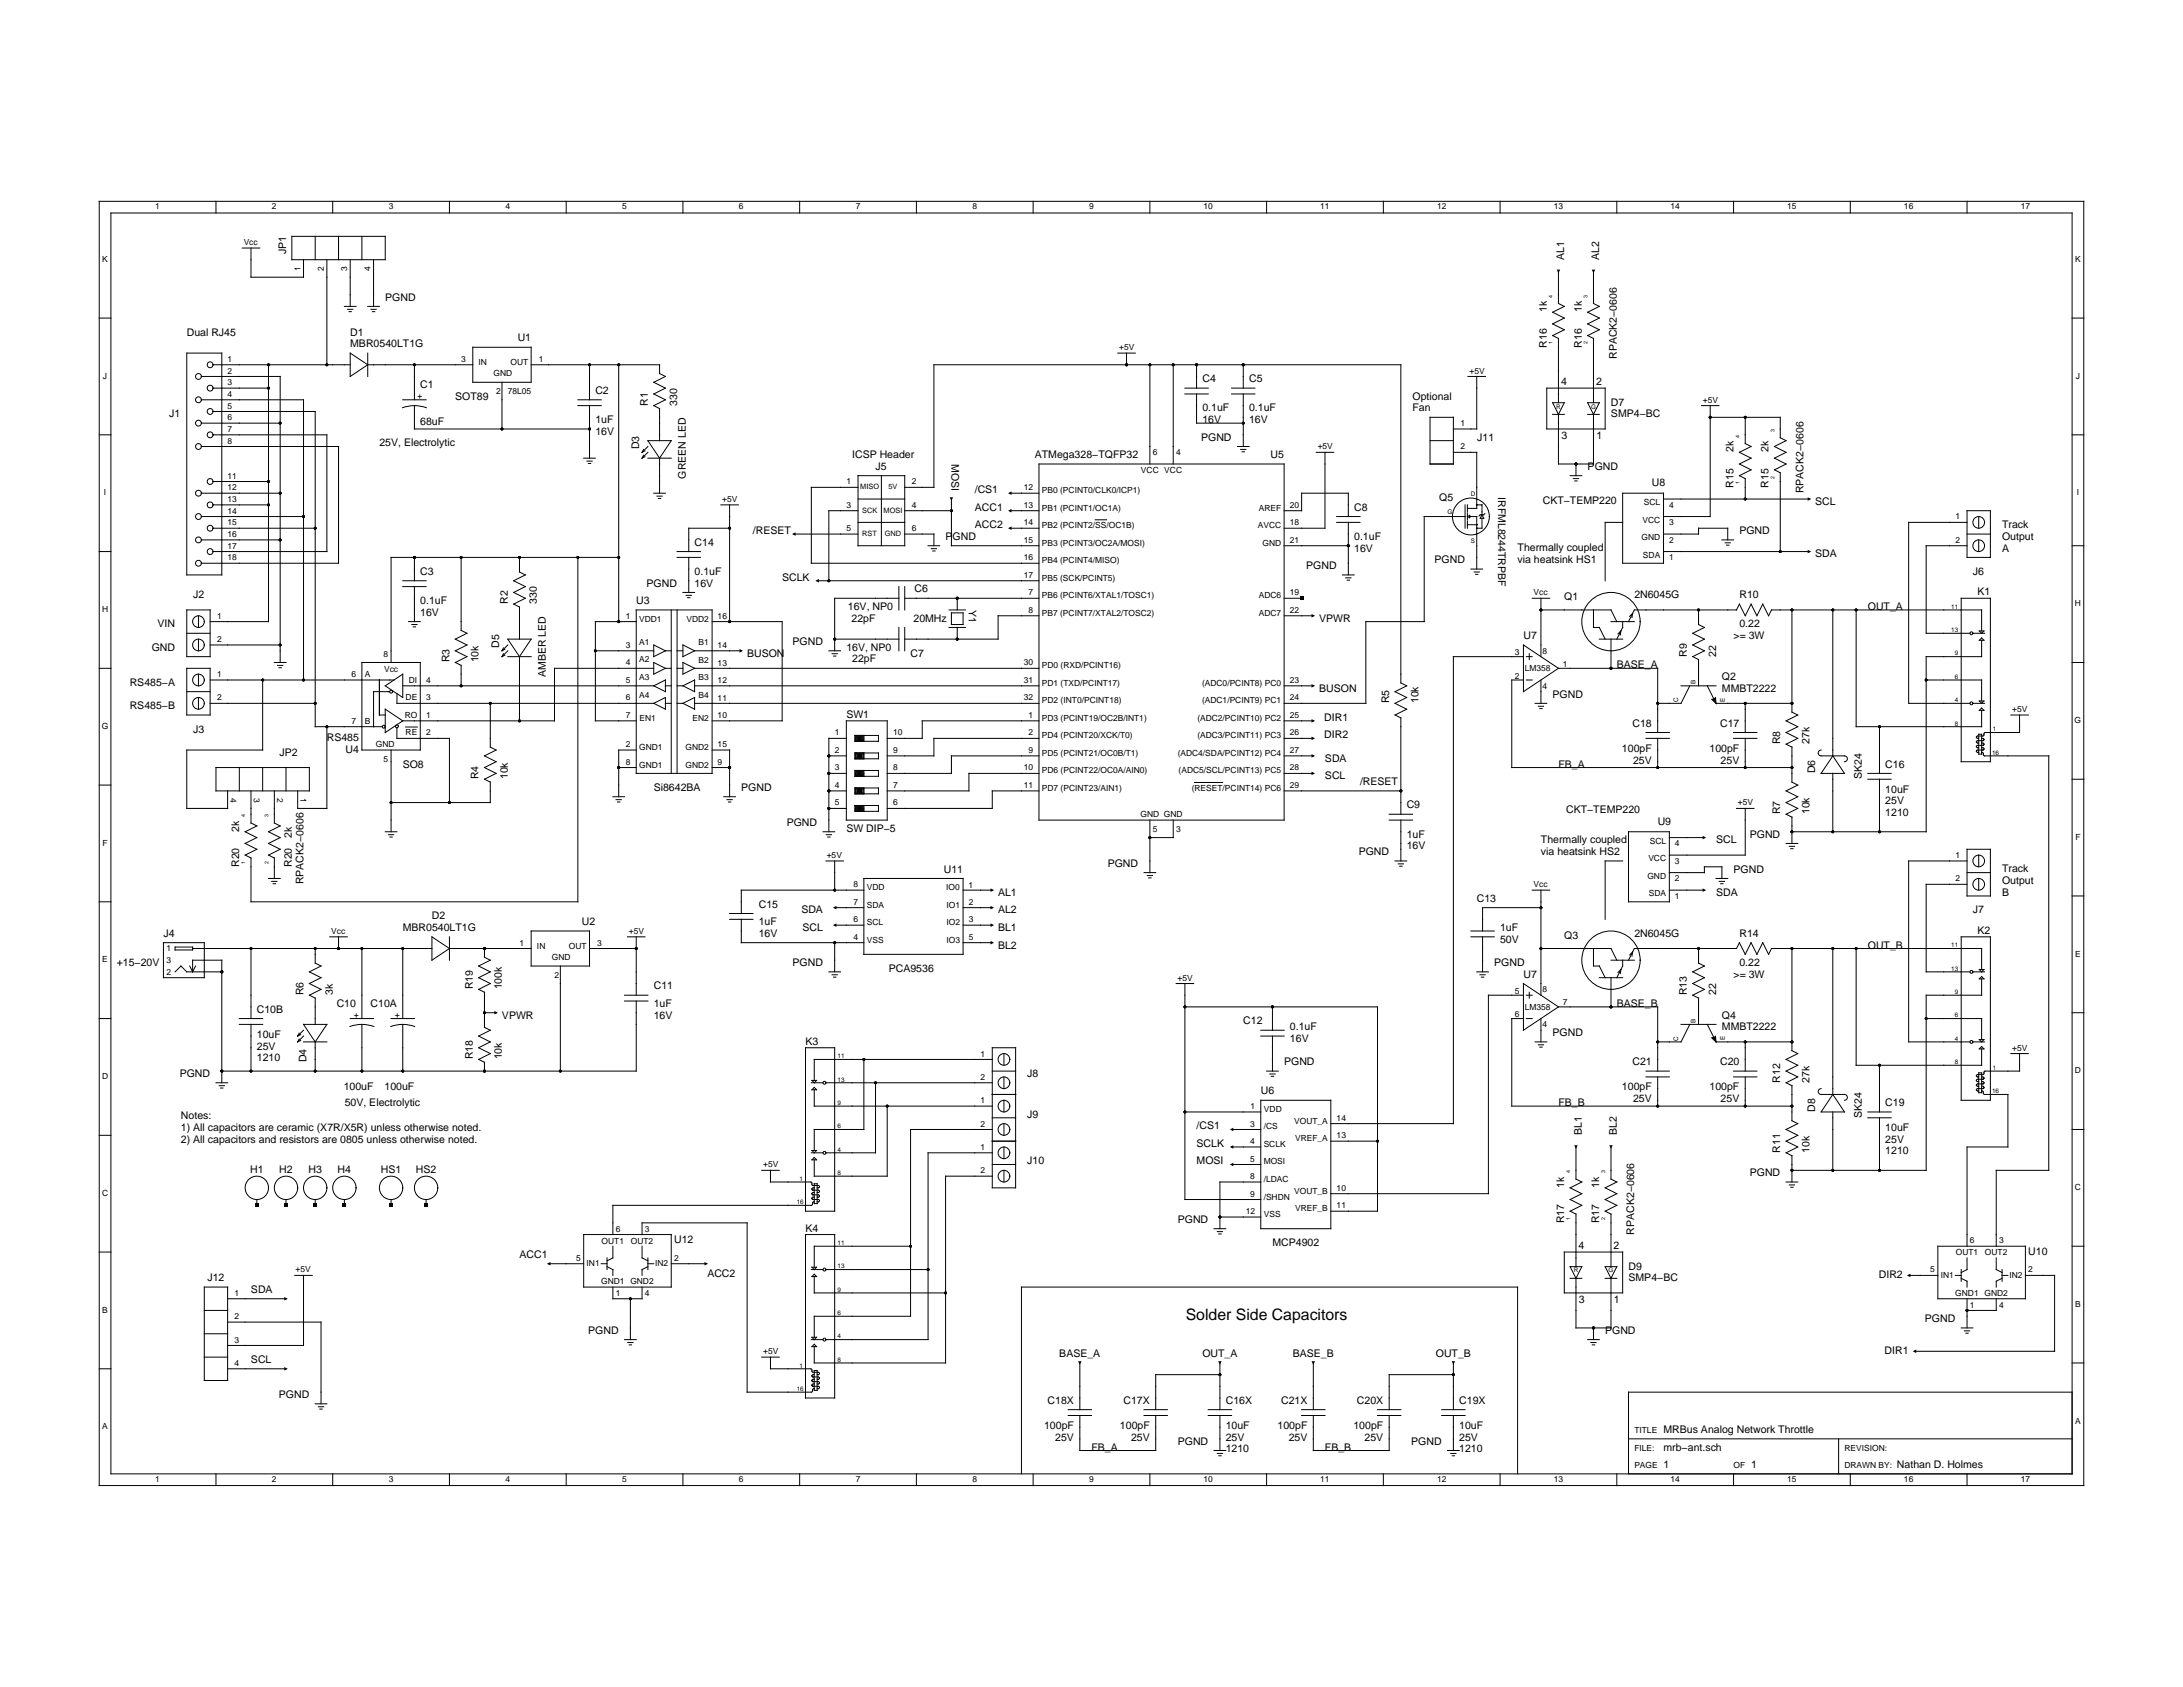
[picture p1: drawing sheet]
<svg xmlns="http://www.w3.org/2000/svg" width="279mm" height="216mm" viewBox="0 0 279 216" stroke-linecap="round" stroke-linejoin="round" font-family="sans-serif">
<defs><g id="words">
<text font-size="2" x="151.8" y="169">Solder Side Capacitors</text>
<g font-size="1.3">
<text x="36.6" y="32.5" transform="rotate(-90 36.6 32.5)">JP1</text>
<text x="200.2" y="33.2" transform="rotate(-90 200.2 33.2)">AL1</text>
<text x="204.7" y="33.2" transform="rotate(-90 204.7 33.2)">AL2</text>
<text x="49.3" y="38.5">PGND</text>
<text x="198" y="40" transform="rotate(-90 198 40)">1k</text>
<text x="202.5" y="40" transform="rotate(-90 202.5 40)">1k</text>
<text x="23.9" y="42.9">Dual RJ45</text>
<text x="44.8" y="42.9">D1</text>
<text x="44.8" y="44.4">MBR0540LT1G</text>
<text x="66.3" y="43.7">U1</text>
<text x="198" y="44.5" transform="rotate(-90 198 44.5)">R16</text>
<text x="202.5" y="44.5" transform="rotate(-90 202.5 44.5)">R16</text>
<text x="206.9" y="45.9" transform="rotate(-90 206.9 45.9)">RPACK2−0606</text>
<text x="21.7" y="53.4">J1</text>
<text x="53.8" y="49.7">C1</text>
<text x="58.3" y="51.2">SOT89</text>
<text x="76.2" y="50.4">C2</text>
<text x="82.9" y="51.9" transform="rotate(-90 82.9 51.9)">R1</text>
<text x="86.7" y="51.9" transform="rotate(-90 86.7 51.9)">330</text>
<text x="153.9" y="48.9">C4</text>
<text x="153.9" y="52.7">0.1uF</text>
<text x="159.9" y="48.9">C5</text>
<text x="159.9" y="52.7">0.1uF</text>
<text x="180.8" y="51.1">Optional</text>
<text x="180.8" y="52.7">Fan</text>
<text x="199.8" y="49.3">4</text>
<text x="204.3" y="49.3">2</text>
<text x="206.2" y="52">D7</text>
<text x="206.2" y="53.4">SMP4−BC</text>
<text x="48.6" y="57.1">25V, Electrolytic</text>
<text x="53.8" y="54.4">68uF</text>
<text x="76.2" y="54.2">1uF</text>
<text x="76.2" y="55.6">16V</text>
<text x="81.8" y="57.5" transform="rotate(-90 81.8 57.5)">D3</text>
<text x="109.1" y="58.6">ICSP Header</text>
<text x="121.8" y="59.4" transform="rotate(90 121.8 59.4)">MOSI</text>
<text x="132.4" y="58.6">ATMega328−TQFP32</text>
<text x="153.7" y="56.4">PGND</text>
<text x="153.9" y="54.2">16V</text>
<text x="159.9" y="54.2">16V</text>
<text x="162.6" y="58.6">U5</text>
<text x="189.1" y="56.4">J11</text>
<text x="199.8" y="56.2">3</text>
<text x="204.3" y="56.2">1</text>
<text x="221.9" y="57.9" transform="rotate(-90 221.9 57.9)">2k</text>
<text x="226.4" y="57.9" transform="rotate(-90 226.4 57.9)">2k</text>
<text x="87.8" y="61.3" transform="rotate(-90 87.8 61.3)">GREEN LED</text>
<text x="112.1" y="60.1">J5</text>
<text x="124.8" y="63.1">/CS1</text>
<text x="124.8" y="65.4">ACC1</text>
<text x="173.3" y="65.4">C8</text>
<text x="184.2" y="64.1">Q5</text>
<text x="191.8" y="63.6" transform="rotate(90 191.8 63.6)">IRFML8244TRPBF</text>
<text x="197.5" y="64.5">CKT−TEMP220</text>
<text x="203.2" y="60.1">PGND</text>
<text x="211.4" y="62.2">U8</text>
<text x="221.9" y="62.4" transform="rotate(-90 221.9 62.4)">R15</text>
<text x="226.4" y="62.4" transform="rotate(-90 226.4 62.4)">R15</text>
<text x="230.8" y="63.1" transform="rotate(-90 230.8 63.1)">RPACK2−0606</text>
<text x="232.3" y="64.6">SCL</text>
<text x="88.9" y="69.8">C14</text>
<text x="96.4" y="68.3">/RESET</text>
<text x="121" y="69.1">PGND</text>
<text x="124.8" y="67.6">ACC2</text>
<text x="173.3" y="69.1">0.1uF</text>
<text x="173.3" y="70.6">16V</text>
<text x="194.2" y="70.6">Thermally coupled</text>
<text x="222.6" y="68.3">PGND</text>
<text x="232.3" y="71.3">SDA</text>
<text x="256.2" y="67.6">Track</text>
<text x="256.2" y="69.1">Output</text>
<text x="256.2" y="70.6">A</text>
<text x="24.7" y="76.6">J2</text>
<text x="53.8" y="73.6">C3</text>
<text x="53.8" y="77.3">0.1uF</text>
<text x="65" y="77.3" transform="rotate(-90 65 77.3)">R2</text>
<text x="68.7" y="77.3" transform="rotate(-90 68.7 77.3)">330</text>
<text x="81.4" y="77.3">U3</text>
<text x="82.8" y="75.1">PGND</text>
<text x="88.9" y="73.6">0.1uF</text>
<text x="88.9" y="75.1">16V</text>
<text x="100.1" y="74.3">SCLK</text>
<text x="117.1" y="75.8">C6</text>
<text x="167.2" y="72.8">PGND</text>
<text x="183.6" y="72.1">PGND</text>
<text x="194.2" y="72.1">via heatsink HS1</text>
<text x="200.2" y="76.8">Q1</text>
<text x="209.2" y="76.6">2N6045G</text>
<text x="222.6" y="76.6">R10</text>
<text x="252.5" y="73.6">J6</text>
<text x="253.1" y="76.2">K1</text>
<text x="19.4" y="83.3">GND</text>
<text x="20.2" y="80.3">VIN</text>
<text x="53.8" y="78.8">16V</text>
<text x="63.9" y="82.9" transform="rotate(-90 63.9 82.9)">D5</text>
<text x="101.4" y="82.5">PGND</text>
<text x="108.3" y="83.3">16V, NP0</text>
<text x="108.5" y="78.1">16V, NP0</text>
<text x="109" y="79.6">22pF</text>
<text x="116.9" y="79.6">20MHz</text>
<text x="124" y="78.1" transform="rotate(90 124 78.1)">Y1</text>
<text x="168.8" y="79.6">VPWR</text>
<text x="195" y="81.8">U7</text>
<text x="221.9" y="81.8">&gt;= 3W</text>
<text x="222.6" y="80.3">0.22</text>
<text x="239.1" y="78.1">OUT_A</text>
<text x="16.6" y="87.8">RS485−A</text>
<text x="57.5" y="84.8" transform="rotate(-90 57.5 84.8)">R3</text>
<text x="61.3" y="84.8" transform="rotate(-90 61.3 84.8)">10k</text>
<text x="69.8" y="86.7" transform="rotate(-90 69.8 86.7)">AMBER LED</text>
<text x="95.6" y="84">BUSON</text>
<text x="109.1" y="84.8">22pF</text>
<text x="116.5" y="84">C7</text>
<text x="168.8" y="88.5">BUSON</text>
<text x="198.7" y="89.3">PGND</text>
<text x="206.9" y="85.5">BASE_A</text>
<text x="215.9" y="84" transform="rotate(-90 215.9 84)">R9</text>
<text x="219.6" y="84" transform="rotate(-90 219.6 84)">22</text>
<text x="220.4" y="87">Q2</text>
<text x="220.4" y="88.5">MMBT2222</text>
<text x="16.6" y="90.8">RS485−B</text>
<text x="24.7" y="93.7">J3</text>
<text x="41.8" y="94.9">RS485</text>
<text x="108.3" y="91.9">SW1</text>
<text x="169.5" y="92.3">DIR1</text>
<text x="169.5" y="94.5">DIR2</text>
<text x="177.8" y="90" transform="rotate(-90 177.8 90)">R5</text>
<text x="181.5" y="90" transform="rotate(-90 181.5 90)">10k</text>
<text x="208.9" y="93">C18</text>
<text x="220.1" y="93">C17</text>
<text x="227.9" y="95.2" transform="rotate(-90 227.9 95.2)">R8</text>
<text x="231.6" y="95.2" transform="rotate(-90 231.6 95.2)">27k</text>
<text x="35.8" y="96.7">JP2</text>
<text x="44.2" y="96.4">U4</text>
<text x="51.5" y="98.2">SO8</text>
<text x="61.3" y="99.7" transform="rotate(-90 61.3 99.7)">R4</text>
<text x="65" y="99.7" transform="rotate(-90 65 99.7)">10k</text>
<text x="83.7" y="101.2">Si8642BA</text>
<text x="94.9" y="101.2">PGND</text>
<text x="169.6" y="99.7">SCL</text>
<text x="169.6" y="97.5">SDA</text>
<text x="174.1" y="100.5">/RESET</text>
<text x="199.5" y="98.2">FB_A</text>
<text x="207.6" y="96.2">100pF</text>
<text x="209" y="97.7">25V</text>
<text x="218.8" y="96.2">100pF</text>
<text x="220.2" y="97.7">25V</text>
<text x="232.3" y="99" transform="rotate(-90 232.3 99)">D6</text>
<text x="238.3" y="99.7" transform="rotate(-90 238.3 99.7)">SK24</text>
<text x="241.3" y="98.2">C16</text>
<text x="241.3" y="101.5">10uF</text>
<text x="30.6" y="106.4" transform="rotate(-90 30.6 106.4)">2k</text>
<text x="37.4" y="107.2" transform="rotate(-90 37.4 107.2)">2k</text>
<text x="100.7" y="105.7">PGND</text>
<text x="108.3" y="106.4">SW DIP−5</text>
<text x="180" y="103.5">C9</text>
<text x="180" y="107.2">1uF</text>
<text x="197.2" y="107.9">Thermally coupled</text>
<text x="200.4" y="104.1">CKT−TEMP220</text>
<text x="212.2" y="105.6">U9</text>
<text x="219.6" y="107.9">SCL</text>
<text x="224" y="107.2">PGND</text>
<text x="227.9" y="104.2" transform="rotate(-90 227.9 104.2)">R7</text>
<text x="231.6" y="104.2" transform="rotate(-90 231.6 104.2)">10k</text>
<text x="241.3" y="104.4">1210</text>
<text x="241.3" y="103">25V</text>
<text x="30.6" y="111" transform="rotate(-90 30.6 111)">R20</text>
<text x="37.4" y="111" transform="rotate(-90 37.4 111)">R20</text>
<text x="38.8" y="113.2" transform="rotate(-90 38.8 113.2)">RPACK2−0606</text>
<text x="120.8" y="111.7">U11</text>
<text x="141.8" y="110.9">PGND</text>
<text x="173.9" y="109.4">PGND</text>
<text x="180" y="108.7">16V</text>
<text x="197.2" y="109.4">via heatsink HS2</text>
<text x="221.9" y="111.7">PGND</text>
<text x="256.2" y="111.6">Track</text>
<text x="256.2" y="113.2">Output</text>
<text x="20.9" y="119.9">J4</text>
<text x="51.5" y="119.1">MBR0540LT1G</text>
<text x="55.3" y="117.7">D2</text>
<text x="74.5" y="118.4">U2</text>
<text x="97.1" y="116.2">C15</text>
<text x="97.1" y="118.4">1uF</text>
<text x="97.1" y="119.9">16V</text>
<text x="102.6" y="116.9">SDA</text>
<text x="102.7" y="119.1">SCL</text>
<text x="127.7" y="114.7">AL1</text>
<text x="127.7" y="116.9">AL2</text>
<text x="127.7" y="119.1">BL1</text>
<text x="189" y="115.4">C13</text>
<text x="192" y="119.1">1uF</text>
<text x="209.2" y="119.9">2N6045G</text>
<text x="219.6" y="114.7">SDA</text>
<text x="222.6" y="119.9">R14</text>
<text x="252.5" y="116.9">J7</text>
<text x="253.1" y="119.5">K2</text>
<text x="256.2" y="114.7">B</text>
<text x="14.9" y="123.6">+15−20V</text>
<text x="101.4" y="123.6">PGND</text>
<text x="113.8" y="124.4">PCA9536</text>
<text x="127.7" y="121.4">BL2</text>
<text x="191.2" y="123.6">PGND</text>
<text x="192" y="120.6">50V</text>
<text x="195" y="125.1">U7</text>
<text x="200.2" y="120.1">Q3</text>
<text x="221.9" y="125.1">&gt;= 3W</text>
<text x="222.6" y="123.6">0.22</text>
<text x="239.1" y="121.4">OUT_B</text>
<text x="32.9" y="129.6">C10B</text>
<text x="38.8" y="127.4" transform="rotate(-90 38.8 127.4)">R6</text>
<text x="42.6" y="127.4" transform="rotate(-90 42.6 127.4)">3k</text>
<text x="43.1" y="128.9">C10</text>
<text x="47.4" y="128.9">C10A</text>
<text x="60.5" y="126.6" transform="rotate(-90 60.5 126.6)">R19</text>
<text x="64.2" y="130.4">VPWR</text>
<text x="64.2" y="126.6" transform="rotate(-90 64.2 126.6)">100k</text>
<text x="83.7" y="126.6">C11</text>
<text x="83.7" y="128.9">1uF</text>
<text x="83.7" y="130.4">16V</text>
<text x="159.1" y="131.1">C12</text>
<text x="165.1" y="131.8">0.1uF</text>
<text x="206.9" y="128.9">BASE_B</text>
<text x="215.9" y="127.4" transform="rotate(-90 215.9 127.4)">R13</text>
<text x="219.6" y="127.4" transform="rotate(-90 219.6 127.4)">22</text>
<text x="220.4" y="130.4">Q4</text>
<text x="220.4" y="131.8">MMBT2222</text>
<text x="23" y="137.8">PGND</text>
<text x="32.9" y="132.8">10uF</text>
<text x="32.9" y="135.8">1210</text>
<text x="32.9" y="134.3">25V</text>
<text x="39.2" y="136" transform="rotate(-90 39.2 136)">D4</text>
<text x="60.5" y="135.6" transform="rotate(-90 60.5 135.6)">R18</text>
<text x="64.2" y="135.6" transform="rotate(-90 64.2 135.6)">10k</text>
<text x="103.1" y="133.7">K3</text>
<text x="131.5" y="137.8">J8</text>
<text x="164.4" y="136.3">PGND</text>
<text x="165.1" y="133.3">16V</text>
<text x="198.7" y="132.6">PGND</text>
<text x="208.9" y="136.3">C21</text>
<text x="220.1" y="136.3">C20</text>
<text x="23.2" y="143.2">Notes:</text>
<text x="44" y="139.6">100uF</text>
<text x="44.1" y="141.6">50V, Electrolytic</text>
<text x="49.2" y="139.6">100uF</text>
<text x="131.5" y="143.1">J9</text>
<text x="161.4" y="140.1">U6</text>
<text x="199.5" y="141.6">FB_B</text>
<text x="207.6" y="139.6">100pF</text>
<text x="209" y="141.1">25V</text>
<text x="218.8" y="139.6">100pF</text>
<text x="220.2" y="141.1">25V</text>
<text x="227.9" y="138.6" transform="rotate(-90 227.9 138.6)">R12</text>
<text x="231.6" y="138.6" transform="rotate(-90 231.6 138.6)">27k</text>
<text x="232.3" y="142.3" transform="rotate(-90 232.3 142.3)">D8</text>
<text x="238.3" y="143.1" transform="rotate(-90 238.3 143.1)">SK24</text>
<text x="241.3" y="141.6">C19</text>
<text x="23.2" y="144.7">1) All capacitors are ceramic (X7R/X5R) unless otherwise noted.</text>
<text x="23.2" y="146.2">2) All capacitors and resistors are 0805 unless otherwise noted.</text>
<text x="131.5" y="149">J10</text>
<text x="153.1" y="146.8">SCLK</text>
<text x="153.1" y="144.5">/CS1</text>
<text x="153.1" y="149">MOSI</text>
<text x="202.5" y="145.3" transform="rotate(-90 202.5 145.3)">BL1</text>
<text x="206.9" y="145.3" transform="rotate(-90 206.9 145.3)">BL2</text>
<text x="227.9" y="147.5" transform="rotate(-90 227.9 147.5)">R11</text>
<text x="231.6" y="147.5" transform="rotate(-90 231.6 147.5)">10k</text>
<text x="241.3" y="144.8">10uF</text>
<text x="241.3" y="147.7">1210</text>
<text x="241.3" y="146.3">25V</text>
<text x="32" y="150.1">H1</text>
<text x="35.7" y="150.1">H2</text>
<text x="39.5" y="150.1">H3</text>
<text x="43.2" y="150.1">H4</text>
<text x="48.7" y="150.1">HS1</text>
<text x="53.2" y="150.1">HS2</text>
<text x="200.2" y="152" transform="rotate(-90 200.2 152)">1k</text>
<text x="204.7" y="152" transform="rotate(-90 204.7 152)">1k</text>
<text x="224" y="150.5">PGND</text>
<text x="66.5" y="161">ACC1</text>
<text x="86.3" y="159.1">U12</text>
<text x="103.1" y="157.6">K4</text>
<text x="150.7" y="156.5">PGND</text>
<text x="162.9" y="159.5">MCP4902</text>
<text x="200.2" y="156.5" transform="rotate(-90 200.2 156.5)">R17</text>
<text x="202" y="159.9">4</text>
<text x="204.7" y="156.5" transform="rotate(-90 204.7 156.5)">R17</text>
<text x="206.5" y="159.9">2</text>
<text x="209.2" y="158" transform="rotate(-90 209.2 158)">RPACK2−0606</text>
<text x="259.6" y="160.6">U10</text>
<text x="26.6" y="164">J12</text>
<text x="32.1" y="165.5">SDA</text>
<text x="90.5" y="163.5">ACC2</text>
<text x="202.1" y="166.8">3</text>
<text x="206.6" y="166.8">1</text>
<text x="208.4" y="162.5">D9</text>
<text x="208.4" y="164">SMP4−BC</text>
<text x="240.5" y="163.6">DIR2</text>
<text x="75.3" y="170.7">PGND</text>
<text x="135.6" y="173.7">BASE_A</text>
<text x="153.9" y="173.7">OUT_A</text>
<text x="165.5" y="173.7">BASE_B</text>
<text x="183.8" y="173.7">OUT_B</text>
<text x="205.4" y="170.7">PGND</text>
<text x="241.2" y="173.3">DIR1</text>
<text x="246.4" y="169.2">PGND</text>
<text x="32.1" y="174.4">SCL</text>
<text x="35.7" y="178.9">PGND</text>
<text x="134.1" y="179.7">C18X</text>
<text x="143.8" y="179.7">C17X</text>
<text x="156.9" y="179.7">C16X</text>
<text x="164" y="179.7">C21X</text>
<text x="173.7" y="179.7">C20X</text>
<text x="186.8" y="179.7">C19X</text>
<text x="133.6" y="182.9">100pF</text>
<text x="135.1" y="184.4">25V</text>
<text x="139.7" y="185.6">FB_A</text>
<text x="143.3" y="182.9">100pF</text>
<text x="144.8" y="184.4">25V</text>
<text x="150.7" y="184.9">PGND</text>
<text x="156.9" y="182.9">10uF</text>
<text x="156.9" y="185.8">1210</text>
<text x="156.9" y="184.4">25V</text>
<text x="163.5" y="182.9">100pF</text>
<text x="164.9" y="184.4">25V</text>
<text x="169.6" y="185.6">FB_B</text>
<text x="173.2" y="182.9">100pF</text>
<text x="174.7" y="184.4">25V</text>
<text x="180.6" y="184.9">PGND</text>
<text x="186.8" y="182.9">10uF</text>
<text x="186.8" y="185.8">1210</text>
<text x="186.8" y="184.4">25V</text>
<text x="212.9" y="183.4">MRBus Analog Network Throttle</text>
<text x="212.9" y="185.6">mrb−ant.sch</text>
<text x="212.9" y="187.9">1</text>
<text x="224.1" y="187.9">1</text>
<text x="242.8" y="187.9">Nathan D. Holmes</text>
</g>
<g font-size="1.1">
<text x="19.9" y="26.8">1</text>
<text x="34.8" y="26.8">2</text>
<text x="49.8" y="26.8">3</text>
<text x="64.7" y="26.8">4</text>
<text x="79.6" y="26.8">5</text>
<text x="94.6" y="26.8">6</text>
<text x="109.5" y="26.8">7</text>
<text x="124.5" y="26.8">8</text>
<text x="139.4" y="26.8">9</text>
<text x="154" y="26.8">10</text>
<text x="169" y="26.8">11</text>
<text x="183.9" y="26.8">12</text>
<text x="198.9" y="26.8">13</text>
<text x="213.8" y="26.8">14</text>
<text x="228.7" y="26.8">15</text>
<text x="243.7" y="26.8">16</text>
<text x="258.6" y="26.8">17</text>
<text x="13.1" y="33.5">K</text>
<text x="31.2" y="31.4">Vcc</text>
<text x="38.5" y="34.7" transform="rotate(-90 38.5 34.7)">1</text>
<text x="41.5" y="34.7" transform="rotate(-90 41.5 34.7)">2</text>
<text x="44.4" y="34.7" transform="rotate(-90 44.4 34.7)">3</text>
<text x="47.4" y="34.7" transform="rotate(-90 47.4 34.7)">4</text>
<text x="265.6" y="33.5">K</text>
<text x="29.1" y="46.3">1</text>
<text x="29.1" y="47.8">2</text>
<text x="59" y="46.3">3</text>
<text x="61.3" y="46.7">IN</text>
<text x="65.4" y="46.7">OUT</text>
<text x="69" y="46.3">1</text>
<text x="143.2" y="44.8">+5V</text>
<text x="188.1" y="47.8">+5V</text>
<text x="13.2" y="48.5">J</text>
<text x="29.1" y="49.3">3</text>
<text x="29.1" y="50.8">4</text>
<text x="29.1" y="52.3">5</text>
<text x="29.1" y="53.8">6</text>
<text x="53.4" y="50.4" transform="rotate(90 53.4 50.4)">+</text>
<text x="63.2" y="48.2">GND</text>
<text x="63.5" y="50.4">2</text>
<text x="65" y="50.4">78L05</text>
<text x="218" y="51.5">+5V</text>
<text x="265.7" y="48.5">J</text>
<text x="29.1" y="55.3">7</text>
<text x="29.1" y="56.8">8</text>
<text x="147.5" y="58.3">6</text>
<text x="150.5" y="58.3">4</text>
<text x="168.6" y="57.5">+5V</text>
<text x="186.9" y="54.5">1</text>
<text x="186.9" y="57.5">2</text>
<text x="13.3" y="63.4">I</text>
<text x="29.1" y="61.3">11</text>
<text x="29.1" y="62.7">12</text>
<text x="29.1" y="64.2">13</text>
<text x="29.1" y="65.7">14</text>
<text x="92.4" y="64.2">+5V</text>
<text x="108.3" y="62">1</text>
<text x="108.3" y="65">3</text>
<text x="116.7" y="62">2</text>
<text x="116.7" y="65">4</text>
<text x="131" y="62.7">12</text>
<text x="131" y="65">13</text>
<text x="133.4" y="63.1">PB0 (PCINT0/CLK0/ICP1)</text>
<text x="133.4" y="65.4">PB1 (PCINT1/OC1A)</text>
<text x="146" y="60.6">VCC VCC</text>
<text x="161.1" y="65.4">AREF</text>
<text x="165.1" y="65">20</text>
<text x="210.4" y="64.6">SCL</text>
<text x="213.6" y="65">4</text>
<text x="265.8" y="63.4">I</text>
<text x="29.1" y="67.2">15</text>
<text x="29.1" y="68.7">16</text>
<text x="29.1" y="70.2">17</text>
<text x="29.1" y="71.7">18</text>
<text x="108.3" y="68">5</text>
<text x="116.7" y="68">6</text>
<text x="131" y="67.2">14</text>
<text x="131" y="69.5">15</text>
<text x="131" y="71.7">16</text>
<text x="133.3" y="67.6">PB2 (PCINT2/SS/OC1B)</text>
<text x="133.4" y="69.8">PB3 (PCINT3/OC2A/MOSI)</text>
<text x="161" y="67.6">AVCC</text>
<text x="161.6" y="69.8">GND</text>
<text x="165.1" y="69.5">21</text>
<text x="165.1" y="67.2">18</text>
<text x="210.1" y="69.1">GND</text>
<text x="210.2" y="66.9">VCC</text>
<text x="210.3" y="71.4">SDA</text>
<text x="213.6" y="71.7">1</text>
<text x="213.6" y="67.2">3</text>
<text x="213.6" y="69.5">2</text>
<text x="250.3" y="66.5">1</text>
<text x="250.3" y="69.5">2</text>
<text x="131" y="74">17</text>
<text x="131.6" y="76.2">7</text>
<text x="133.3" y="76.6">PB6 (PCINT6/XTAL1/TOSC1)</text>
<text x="133.4" y="72.1">PB4 (PCINT4/MISO)</text>
<text x="133.4" y="74.3">PB5 (SCK/PCINT5)</text>
<text x="161.1" y="76.6">ADC6</text>
<text x="165.1" y="76.2">19</text>
<text x="196.3" y="76.2">Vcc</text>
<text x="265.6" y="77.6">H</text>
<text x="13.1" y="78.3">H</text>
<text x="27.8" y="79.2">1</text>
<text x="27.8" y="82.2">2</text>
<text x="80.1" y="79.2">1</text>
<text x="80.1" y="82.9">3</text>
<text x="81.8" y="79.6">VDD1</text>
<text x="81.8" y="82.5">A1</text>
<text x="87.9" y="79.6">VDD2</text>
<text x="89.4" y="82.6">B1</text>
<text x="91.9" y="79.2">16</text>
<text x="91.9" y="83">14</text>
<text x="131.6" y="78.4">8</text>
<text x="133.3" y="78.8">PB7 (PCINT7/XTAL2/TOSC2)</text>
<text x="161.1" y="78.8">ADC7</text>
<text x="165.1" y="78.4">22</text>
<text x="193.9" y="83.8">3</text>
<text x="197.4" y="83.7">8</text>
<text x="27.8" y="86.7">1</text>
<text x="27.8" y="89.6">2</text>
<text x="45" y="86.7">6</text>
<text x="46.7" y="86.7">A</text>
<text x="49.1" y="84">8</text>
<text x="49.2" y="85.9">Vcc</text>
<text x="51.9" y="89.6">DE</text>
<text x="52.3" y="87.4">DI</text>
<text x="54.5" y="89.6">3</text>
<text x="54.5" y="87.4">4</text>
<text x="80.1" y="85.2">4</text>
<text x="80.1" y="87.4">5</text>
<text x="80.1" y="89.6">6</text>
<text x="81.8" y="84.8">A2</text>
<text x="81.8" y="87">A3</text>
<text x="81.8" y="89.3">A4</text>
<text x="89.4" y="84.8">B2</text>
<text x="89.4" y="87.1">B3</text>
<text x="89.4" y="89.3">B4</text>
<text x="91.9" y="85.2">13</text>
<text x="91.9" y="87.4">12</text>
<text x="91.9" y="89.7">11</text>
<text x="131" y="85.2">30</text>
<text x="131" y="87.4">31</text>
<text x="131" y="89.6">32</text>
<text x="133.4" y="85.5">PD0 (RXD/PCINT16)</text>
<text x="133.4" y="87.8">PD1 (TXD/PCINT17)</text>
<text x="153.8" y="87.8">(ADC0/PCINT8) PC0</text>
<text x="165.1" y="87.4">23</text>
<text x="165.1" y="89.6">24</text>
<text x="193.9" y="86.8">2</text>
<text x="195.2" y="85.9">LM358</text>
<text x="197.4" y="88.1">4</text>
<text x="200" y="85.3">1</text>
<text x="13" y="93.3">G</text>
<text x="45" y="92.6">7</text>
<text x="46.7" y="92.6">B</text>
<text x="48.1" y="95.6">GND</text>
<text x="51.8" y="91.9">RO</text>
<text x="51.9" y="94.1">RE</text>
<text x="54.5" y="91.9">1</text>
<text x="54.5" y="94.1">2</text>
<text x="80.1" y="95.6">2</text>
<text x="80.1" y="91.9">7</text>
<text x="81.8" y="96">GND1</text>
<text x="81.8" y="92.3">EN1</text>
<text x="88.6" y="92.3">EN2</text>
<text x="91.9" y="95.7">15</text>
<text x="91.9" y="91.9">10</text>
<text x="106.8" y="94.1">1</text>
<text x="114.3" y="94.1">10</text>
<text x="131.6" y="91.9">1</text>
<text x="131.6" y="94.1">2</text>
<text x="133.3" y="92.3">PD3 (PCINT19/OC2B/INT1)</text>
<text x="133.3" y="94.5">PD4 (PCINT20/XCK/T0)</text>
<text x="133.4" y="90">PD2 (INT0/PCINT18)</text>
<text x="153.2" y="92.3">(ADC2/PCINT10) PC2</text>
<text x="153.2" y="94.5">(ADC3/PCINT11) PC3</text>
<text x="153.8" y="90">(ADC1/PCINT9) PC1</text>
<text x="165.1" y="91.9">25</text>
<text x="165.1" y="94.1">26</text>
<text x="257.5" y="91.1">+5V</text>
<text x="265.5" y="92.5">G</text>
<text x="49.1" y="97.5">5</text>
<text x="80.1" y="97.9">8</text>
<text x="81.8" y="98.2">GND1</text>
<text x="87.7" y="96">GND2</text>
<text x="87.7" y="98.3">GND2</text>
<text x="91.9" y="97.9">9</text>
<text x="106.8" y="96.4">2</text>
<text x="106.8" y="98.6">3</text>
<text x="106.8" y="100.8">4</text>
<text x="114.3" y="100.8">7</text>
<text x="114.3" y="98.6">8</text>
<text x="114.3" y="96.4">9</text>
<text x="131" y="98.6">10</text>
<text x="131" y="100.8">11</text>
<text x="131.6" y="96.4">9</text>
<text x="133.3" y="96.7">PD5 (PCINT21/OC0B/T1)</text>
<text x="133.4" y="99">PD6 (PCINT22/OC0A/AIN0)</text>
<text x="133.4" y="101.2">PD7 (PCINT23/AIN1)</text>
<text x="150.7" y="96.7">(ADC4/SDA/PCINT12) PC4</text>
<text x="150.8" y="99">(ADC5/SCL/PCINT13) PC5</text>
<text x="152.5" y="101.2">(RESET/PCINT14) PC6</text>
<text x="165.1" y="96.4">27</text>
<text x="165.1" y="98.6">28</text>
<text x="165.1" y="100.8">29</text>
<text x="29.5" y="102.1" transform="rotate(90 29.5 102.1)">4</text>
<text x="32.5" y="102.1" transform="rotate(90 32.5 102.1)">3</text>
<text x="35.5" y="102.1" transform="rotate(90 35.5 102.1)">2</text>
<text x="38.5" y="102.1" transform="rotate(90 38.5 102.1)">1</text>
<text x="106.8" y="103.1">5</text>
<text x="114.3" y="103.1">6</text>
<text x="146" y="104.6">GND GND</text>
<text x="147.5" y="106.4">5</text>
<text x="150.5" y="106.4">3</text>
<text x="211.1" y="108">SCL</text>
<text x="222.4" y="103.1">+5V</text>
<text x="265.6" y="107.5">F</text>
<text x="13.1" y="108.2">F</text>
<text x="105.8" y="109.8">+5V</text>
<text x="109.2" y="113.5">8</text>
<text x="110.9" y="113.9">VDD</text>
<text x="121.1" y="114">IO0</text>
<text x="124" y="113.6">1</text>
<text x="196.3" y="113.5">Vcc</text>
<text x="210.9" y="112.4">GND</text>
<text x="211" y="110.2">VCC</text>
<text x="214.4" y="108.3">4</text>
<text x="214.4" y="110.5">3</text>
<text x="214.4" y="112.8">2</text>
<text x="250.3" y="109.8">1</text>
<text x="250.3" y="112.8">2</text>
<text x="42.4" y="119.5">Vcc</text>
<text x="80.5" y="119.5">+5V</text>
<text x="109.2" y="115.8">7</text>
<text x="109.2" y="118">6</text>
<text x="110.9" y="116.2">SDA</text>
<text x="110.9" y="118.4">SCL</text>
<text x="121.2" y="118.4">IO2</text>
<text x="121.2" y="116.2">IO1</text>
<text x="124" y="118">3</text>
<text x="124" y="115.8">2</text>
<text x="211" y="114.7">SDA</text>
<text x="214.4" y="115">1</text>
<text x="13.1" y="123.2">E</text>
<text x="21.3" y="124.8">2</text>
<text x="21.3" y="121.8">1</text>
<text x="21.3" y="123.3">3</text>
<text x="66.5" y="121">1</text>
<text x="68.7" y="121.4">IN</text>
<text x="70.6" y="122.9">GND</text>
<text x="71" y="125.1">2</text>
<text x="72.8" y="121.4">OUT</text>
<text x="76.4" y="121">3</text>
<text x="109.2" y="120.3">4</text>
<text x="110.9" y="120.6">VSS</text>
<text x="121.2" y="120.6">IO3</text>
<text x="124" y="120.3">5</text>
<text x="150.7" y="125.5">+5V</text>
<text x="265.6" y="122.4">E</text>
<text x="45.9" y="130.2" transform="rotate(-90 45.9 130.2)">+</text>
<text x="51.2" y="130.2" transform="rotate(-90 51.2 130.2)">+</text>
<text x="193.9" y="127.2">5</text>
<text x="193.9" y="130.2">6</text>
<text x="195.2" y="129.2">LM358</text>
<text x="197.4" y="131.5">4</text>
<text x="197.4" y="127">8</text>
<text x="200" y="128.7">7</text>
<text x="125.5" y="135.2">1</text>
<text x="257.5" y="134.5">+5V</text>
<text x="265.6" y="137.4">D</text>
<text x="13.1" y="138.1">D</text>
<text x="125.5" y="138.2">2</text>
<text x="125.5" y="141.2">1</text>
<text x="160.1" y="142">1</text>
<text x="161.8" y="142.3">VDD</text>
<text x="165.6" y="143.8">VOUT_A</text>
<text x="171.1" y="143.4">14</text>
<text x="97.7" y="149.4">+5V</text>
<text x="125.5" y="144.2">2</text>
<text x="125.5" y="147.2">1</text>
<text x="160" y="146.4">4</text>
<text x="160" y="144.2">3</text>
<text x="160" y="148.7">5</text>
<text x="161.7" y="146.8">SCLK</text>
<text x="161.7" y="144.5">/CS</text>
<text x="161.7" y="149">MOSI</text>
<text x="165.8" y="146">VREF_A</text>
<text x="171.1" y="145.7">13</text>
<text x="13.1" y="153.1">C</text>
<text x="125.5" y="150.2">2</text>
<text x="159.5" y="155.4">12</text>
<text x="160" y="150.9">8</text>
<text x="160" y="153.1">9</text>
<text x="161.7" y="151.3">/LDAC</text>
<text x="161.7" y="153.5">/SHDN</text>
<text x="161.8" y="155.8">VSS</text>
<text x="165.6" y="152.8">VOUT_B</text>
<text x="165.8" y="155">VREF_B</text>
<text x="171.1" y="152.4">10</text>
<text x="171.1" y="154.6">11</text>
<text x="265.6" y="152.3">C</text>
<text x="73.7" y="161.4">5</text>
<text x="77" y="159.2">OUT1</text>
<text x="78.8" y="157.6">6</text>
<text x="80.7" y="159.2">OUT2</text>
<text x="82.6" y="157.6">3</text>
<text x="86.3" y="161.4">2</text>
<text x="250.3" y="160.7">OUT1</text>
<text x="252.1" y="159.1">6</text>
<text x="254.1" y="160.7">OUT2</text>
<text x="255.9" y="159.1">3</text>
<text x="13.1" y="168">B</text>
<text x="30" y="165.8">1</text>
<text x="37.8" y="162.9">+5V</text>
<text x="75.1" y="162">IN1</text>
<text x="76.9" y="164.3">GND1 GND2</text>
<text x="78.8" y="165.9">1</text>
<text x="82.6" y="165.9">4</text>
<text x="83.9" y="162">IN2</text>
<text x="247.1" y="162.9">5</text>
<text x="248.4" y="163.5">IN1</text>
<text x="250.3" y="165.8">GND1 GND2</text>
<text x="252.1" y="167.4">1</text>
<text x="255.9" y="167.4">4</text>
<text x="257.2" y="163.5">IN2</text>
<text x="259.6" y="162.9">2</text>
<text x="265.6" y="167.2">B</text>
<text x="30" y="168.8">2</text>
<text x="30" y="171.8">3</text>
<text x="97.7" y="173.3">+5V</text>
<text x="30" y="174.8">4</text>
<text x="13.1" y="182.9">A</text>
<text x="209.2" y="185.6">FILE:</text>
<text x="209.2" y="183.4">TITLE</text>
<text x="236.1" y="185.6">REVISION:</text>
<text x="265.6" y="182.2">A</text>
<text x="19.9" y="189.6">1</text>
<text x="34.8" y="189.6">2</text>
<text x="49.8" y="189.6">3</text>
<text x="64.7" y="189.6">4</text>
<text x="79.6" y="189.6">5</text>
<text x="94.6" y="189.6">6</text>
<text x="109.5" y="189.6">7</text>
<text x="124.5" y="189.6">8</text>
<text x="139.4" y="189.6">9</text>
<text x="154" y="189.6">10</text>
<text x="169" y="189.6">11</text>
<text x="183.9" y="189.6">12</text>
<text x="198.9" y="189.6">13</text>
<text x="209.2" y="187.9">PAGE</text>
<text x="213.8" y="189.6">14</text>
<text x="221.9" y="187.9">OF</text>
<text x="228.7" y="189.6">15</text>
<text x="236.1" y="187.9">DRAWN BY:</text>
<text x="243.7" y="189.6">16</text>
<text x="258.6" y="189.6">17</text>
</g>
<g font-size=".9">
<text x="110.1" y="62.6">MISO</text>
<text x="110.3" y="65.6">SCK</text>
<text x="113.1" y="65.6">MOSI</text>
<text x="113.7" y="62.6">5V</text>
<text x="110.4" y="68.6">RST</text>
<text x="113.3" y="68.6">GND</text>
</g>
<g font-size=".8">
<text x="199.2" y="52.3">R</text>
<text x="203.6" y="52.3">G</text>
<text x="185.3" y="65.7">G</text>
<text x="188.3" y="63.5">D</text>
<text x="188.3" y="69.5">S</text>
<text x="249.7" y="77.9">11</text>
<text x="249.7" y="80.9">13</text>
<text x="250.2" y="83.9">9</text>
<text x="214.8" y="89.9" transform="rotate(-90 214.8 89.9)">C</text>
<text x="217" y="87.6" transform="rotate(-90 217 87.6)">B</text>
<text x="220.8" y="89.8" transform="rotate(-90 220.8 89.8)">E</text>
<text x="250.2" y="89.9">4</text>
<text x="250.2" y="86.9">6</text>
<text x="250.2" y="92.9">8</text>
<text x="255" y="93.6">1</text>
<text x="255" y="96.6">16</text>
<text x="249.7" y="124.2">13</text>
<text x="249.7" y="121.2">11</text>
<text x="217" y="130.9" transform="rotate(-90 217 130.9)">B</text>
<text x="250.2" y="130.2">6</text>
<text x="250.2" y="127.2">9</text>
<text x="107.2" y="135.4">11</text>
<text x="214.8" y="133.2" transform="rotate(-90 214.8 133.2)">C</text>
<text x="220.8" y="133.1" transform="rotate(-90 220.8 133.1)">E</text>
<text x="250.2" y="133.2">4</text>
<text x="250.2" y="136.2">8</text>
<text x="255" y="136.9">1</text>
<text x="107.2" y="138.4">13</text>
<text x="107.2" y="141.4">9</text>
<text x="255" y="139.9">16</text>
<text x="107.2" y="147.4">4</text>
<text x="107.2" y="144.4">6</text>
<text x="102" y="154.1">16</text>
<text x="102.3" y="151.1">1</text>
<text x="107.2" y="150.4">8</text>
<text x="107.2" y="159.3">11</text>
<text x="107.2" y="162.3">13</text>
<text x="107.2" y="165.3">9</text>
<text x="201.4" y="162.9">R</text>
<text x="205.9" y="162.9">G</text>
<text x="107.2" y="171.3">4</text>
<text x="107.2" y="168.3">6</text>
<text x="102" y="178">16</text>
<text x="102.3" y="175">1</text>
<text x="107.2" y="174.3">8</text>
</g>
<g font-size=".7">
<text x="198.7" y="38.1" transform="rotate(-90 198.7 38.1)">4</text>
<text x="203.2" y="38.1" transform="rotate(-90 203.2 38.1)">3</text>
<text x="198.7" y="44.1" transform="rotate(-90 198.7 44.1)">1</text>
<text x="203.2" y="44.1" transform="rotate(-90 203.2 44.1)">2</text>
<text x="222.6" y="56" transform="rotate(-90 222.6 56)">4</text>
<text x="227.1" y="55.3" transform="rotate(-90 227.1 55.3)">3</text>
<text x="222.6" y="62" transform="rotate(-90 222.6 62)">1</text>
<text x="227.1" y="61.3" transform="rotate(-90 227.1 61.3)">2</text>
<text x="31.4" y="104.6" transform="rotate(-90 31.4 104.6)">4</text>
<text x="34.4" y="104.6" transform="rotate(-90 34.4 104.6)">3</text>
<text x="31.4" y="110.6" transform="rotate(-90 31.4 110.6)">1</text>
<text x="34.4" y="110.6" transform="rotate(-90 34.4 110.6)">2</text>
<text x="201" y="150.2" transform="rotate(-90 201 150.2)">4</text>
<text x="205.4" y="150.2" transform="rotate(-90 205.4 150.2)">3</text>
<text x="201" y="156.1" transform="rotate(-90 201 156.1)">1</text>
<text x="205.4" y="156.1" transform="rotate(-90 205.4 156.1)">2</text>
</g>
</g></defs>
<g fill="none" stroke="#000" stroke-width=".13">
<path d="M12.7 25.8h254v164.3h-254zM14.2 27.3h251v161.3h-251zM27.6 25.8v1.5M31 31.7h2.2M32.1 31.7v3.8h6.7v-2.3M37.4 30.2h11.9v3h-11.9zM40.3 30.2v3M41.8 33.2v13.5M42.6 25.8v1.5M43.3 30.2v3M44.1 39.2h1.5M44.5 39.6h.7"/>
<path d="M44.7 39.9h.3M44.8 33.2v6M46.3 30.2v3M47.1 39.2h1.5M47.5 39.6h.6M47.7 39.9h.3M47.8 33.2v6M57.5 25.8v1.5M72.5 25.8v1.5M87.4 25.8v1.5M102.3 25.8v1.5M117.3 25.8v1.5"/>
<path d="M132.2 25.8v1.5M147.2 25.8v1.5M162.1 25.8v1.5M177.1 25.8v1.5M192 25.8v1.5M199.5 34.7v4.1l.7 .4-1.5 .8 1.5 .7-1.5 .8 1.5 .7-1.5 .7 .8 .4M203.9 34.7v4.1l.8 .4-1.5 .8 1.5 .7-1.5 .8 1.5 .7-1.5 .7 .7 .4M206.9 25.8v1.5M221.9 25.8v1.5M236.8 25.8v1.5M251.8 25.8v1.5M12.7 55.6h1.5"/>
<path d="M12.7 40.7h1.5M23.9 45.2h4.5v28.4h-4.5zM25.8 57.1h17.5v15h-17.5M25.8 51.2h13v35.8M25.8 48.2h10.1v36.6M25.8 54.2h10.1M27.3 55.6h14.5v15h-14.5M27.3 46.7h17.5M27.3 52.7h13v40.3h8.6M27.3 49.7h7.1M34.4 46.7v32.9h-7.5M44.8 45.2l2.3 1.5-2.3 1.5z"/>
<path d="M47.1 46.7h13.4M47.1 45.2v3M51.5 52.2a4.5 4.5 0 0 1 3.1 0M51.5 51.2h3M53 46.7v4.5M53 51.9v3h22.5M60.5 44.4h7.5v4.5h-7.5zM64.2 48.9v6M68 46.7h16.4v1.1l.8 .4-1.5 .7 1.5 .8-1.5 .7 1.5 .8-1.5 .7 .7 .4v4.1M74 51.2h2.9M74 51.9h2.9M74.7 58.6h1.5"/>
<path d="M75.1 59h.7M75.3 59.3h.3M75.5 46.7v4.5M75.5 51.9v6.7M79.2 46.7v32.9M82.4 58.3l-.2 .3M82.4 57.5l-.2 .4M82.6 58.4l-.4 .2M82.6 57.7l-.4 .2M82.9 56.4h3l-1.5 2.2zM82.9 58.6h3M82.9 57.1l-.7 .8"/>
<path d="M82.9 57.9l-.7 .7M84.4 58.6v4.5M133 59.4h31.4v45.6h-31.4zM143.1 45.2h2.2M144.2 45.2v1.5M147.2 46.7v12.7M150.2 46.7v12.7M151.7 49.7h2.9M151.7 50.4h2.9M153.1 50.4v3.8h6M153.1 46.7v3M157.6 49.7h3"/>
<path d="M157.6 50.4h3M158.4 57.1h1.5M158.8 57.5h.7M159 57.8h.3M159.1 46.7v3M159.1 50.4v6.7M168.5 57.9h2.2M169.6 57.9v9.7h-5.2M183 56.4h3M183 53.4h3v6h-3zM186 57.9h3v7.2h-1.2M187.9 48.2h2.2"/>
<path d="M189 48.2v6.7h-3M198 49.7h7.4v5.2h-7.4zM198.7 53h1.5M198.7 51.5h1.5l-.7 1.5zM199.5 53v6.4h4.4v-6.4M199.5 43.3v8.2M201.7 59.4v1.5M203.2 53h1.5M203.2 51.5h1.5l-.8 1.5zM203.9 43.3v8.2M217.8 51.9h2.2M218.9 51.9v14.2h-6"/>
<path d="M218.9 53.4h9v2.6l.7 .4-1.5 .7 1.5 .8-1.5 .7 1.5 .8-1.5 .7 .8 .4M223.4 53.4v3.4l.7 .3-1.5 .8 1.5 .7-1.5 .8 1.5 .7-1.5 .8M265.2 55.6h1.5M265.2 40.7h1.5M12.7 70.6h1.5M23.9 78.1h3v5.9h-3zM25.4 78.8v1.5M25.8 63.1h10.1M25.8 66.1h13M25.8 69.1h10.1M27.3 67.6h13M27.3 61.6h7.1"/>
<path d="M27.3 64.6h7.1M51.5 74.3h3M51.5 75.1h3M52.3 79.6h1.5M52.7 79.9h.7M53 71.3v3M53 75.1v4.5M59 71.3v9.4l.8 .3-1.5 .8 1.5 .7-1.5 .8 1.5 .7-1.5 .8M66.5 71.3v1.9l.7 .4-1.5 .7 1.5 .8-1.5 .7 1.5 .8-1.5 .7 .8 .4M66.5 77.7v4.1M74 71.3v44.1h-41.9v-5.6M79.2 71.3h-29.1v13.5"/>
<path d="M81.4 78.1h9.7v20.9h-9.7zM81.4 79.6h-5.2v12.7h5.2M83.7 63.1h1.5M84.1 63.5h.7M84.3 63.8h.3M85.9 78.1v20.9M86.7 70.6h2.9M86.7 71.3h2.9M86.7 78.1v20.9M87.4 75.8h1.5M87.8 76.2h.7M88 76.5h.3"/>
<path d="M88.2 71.3v4.5M91.1 79.6h9v12.7h-9M92.3 64.6h2.2M93.4 67.6h-5.2v3M93.4 64.6v15M101.6 68.3h8.2M104.6 74.3h28.4M109.8 65.4h-3.7v8.9M109.8 62.4h-6v9.7h29.2M109.8 60.9h6v8.9h-6zM109.8 66.9h6M109.8 63.9h6"/>
<path d="M112.8 60.9v8.9M115 75.1v3M115 76.6h-8.2v6.7M115.8 65.4h6M115.8 68.3h3.7v1.5M115.8 62.4h3.7v-15.7h59.8v40.7l.7 .4-1.5 .7 1.5 .8-1.5 .7 1.5 .8-1.5 .7 .8 .4M115.8 75.1v3M115.8 76.6h17.2M118.8 69.8h1.5M119.2 70.2h.7M119.4 70.5h.3M121.5 78.1h2.1"/>
<path d="M121.8 63.9v5.9h11.2M121.8 78.4h1.5v1.5h-1.5zM122.5 76.6v1.5M129.2 65.4h3.8M129.2 63.1h3.8M129.2 67.6h3.8M133 78.8h-5.3v3h-11.9M140.2 66.5h1.4M164.4 65.4h2.2v-2.3h6v3M164.4 69.8h8.2M164.4 78.8h3.7M164.4 76.6h2.2"/>
<path d="M171.1 66.9h3M171.1 66.1h3M171.8 73.6h1.5M172.2 74h.7M172.4 74.3h.3M172.6 66.9v6.7M187.5 66.1h-5.2v13.5h-7.5v10.4h-10.4M187.5 64.6v3M187.8 64.6v.9M187.8 65.7v.9M187.8 66.7v.9M187.8 67.2h1.2"/>
<path d="M187.8 66.1l.3-.1v.3zM188.1 66.1h.9v6.7M188.3 72.8h1.5M188.7 73.2h.6M188.9 73.5h.3M189 64.6h.7v1.3M189.7 66.3v1.3h-.7M189.7 65.9l.2 .4h-.4zM190.1 65.7l-.2 .2h-.4l-.2 .1M196.1 76.6h2.2M197.2 78.1h9l.7 1.5M197.2 76.6v7.4"/>
<path d="M201 60.9h1.5M201.4 61.3h.6M201.6 61.6h.3M203.9 78.1v2.2h.8l.7 1.5M206.2 79.6h3M207.7 63.1h5.2v9h-5.2zM207.7 66.9h-2.3v7.4M207.7 79.6v.7l-.8 1.5M208.4 79.6l.8-1.5h13.1l.3-.8 .8 1.5 .7-1.5 .8 1.5 .7-1.5 .8 1.5 .3-.7h26.9v2.6M208.6 78.9l.4-.4-.1 .5M212.9 68.3h4.5v-.7h3.7v1.5M212.9 70.6h18.7"/>
<path d="M212.9 63.9h18.7M217.4 78.1v1.8l.7 .4-1.5 .7 1.5 .8-1.5 .7 1.5 .8-1.5 .7 .8 .4v3.4M220.4 69.1h1.5M220.8 69.5h.7M221 69.8h.3M222.6 60.9l.8 .3v2.7M227.9 60.5v10.1M229.3 78.1v13l.8 .4-1.5 .8 1.5 .7-1.5 .7 1.5 .8-1.5 .7M234.6 78.1v18.6M237.6 78.1v14.9h16v-2.1M251 76.6h3.7v20.9h-3.7zM251.8 65.4h2.9v5.9h-2.9z"/>
<path d="M251.8 68.3h2.9M251.8 69.8h-5.3v11.2h5.6M251.8 66.9h-7.5v23.1h7.8M253.3 66.1v1.5M253.3 69.1v1.5M265.2 69.8h1.5M12.7 85.5h1.5M23.9 85.5h3v6h-3zM23.9 88.5h3M23.9 81h3M25.4 81.8v1.5M25.4 86.3v1.5"/>
<path d="M25.4 89.3v1.5M26.9 87h23.5M26.9 90h13.4M26.9 82.5h9M27.6 98.2h12v3h-12zM30.6 98.2v3M33.6 87v9h-9.7v7.5h5.2v-2.3M33.6 98.2v3M35.1 84.8h1.5M35.5 85.2h.7M35.7 85.5h.3M36.6 98.2v3"/>
<path d="M41.8 93v10.5h-3.7v-2.3M46.3 84.8h7.5v11.2h-7.5zM48.6 87v4.5h.7M49.3 87.8l2.2-1.5v3zM49.3 90.8l2.2 1.5-2.2 1.4zM49.9 88.5h-2.1v4.5M50.1 96v10.4M50.8 93.1v1.4h6.7v8.2M50.8 88.8v1.2h32.9M51.5 87.8h32.2M51.9 93h1.5M52.9 80.2h.3"/>
<path d="M58.3 84.8l.7 .3v2.7M62 99.7l.8 .4v2.6h-12.7M62.8 90v5.6l.7 .4-1.5 .7 1.5 .8-1.5 .7 1.5 .8-1.5 .7M64.4 83.7l-.2 .3M64.4 82.9l-.2 .4M64.6 83.8l-.4 .2M64.6 83.1l-.4 .2M65 81.8h3l-1.5 2.2zM65 84h3M65 82.5l-.8 .8M65 83.3l-.8 .7M66.5 84v8.3"/>
<path d="M76.2 83.3h7.5M79.2 98.2h2.2M81.4 96h-2.2v6M83.7 85.5h-12.7v6.8h-19.5M83.7 82.5l1.5 .8-1.5 .7zM83.7 84.8l1.5 .7-1.5 .8zM83.7 87.8l1.5-.8v1.5zM83.7 90l1.5-.7v1.5zM85.2 85.5h.7M85.2 87.8h.7M85.2 90h.7M85.2 83.3h.7"/>
<path d="M86.7 85.5h.7M86.7 87.8h.7M86.7 90h.7M86.7 83.3h.7M87.4 82.5l1.5 .8-1.5 .7zM87.4 84.8l1.5 .7-1.5 .8zM87.4 87.8l1.5-.8v1.5zM87.4 90l1.5-.7v1.5zM88.9 85.5h44.1M88.9 87.8h44.1M88.9 90h44.1M88.9 83.3h6"/>
<path d="M91.1 96h2.3v6M91.1 98.2h2.3M106.1 96.7h2.2M106.1 99h2.2M106.1 83.3h1.5M106.5 83.7h.7M106.7 84h.3M106.8 81.8h8.2M108.3 94.5h-2.2v11.9M108.3 92.3h5.3v12.7h-5.3zM109.4 94.5h1.2M109.4 96.7h1.2"/>
<path d="M109.4 99h1.2M109.4 94.1h3v.8h-3M109.4 96.4h3v.7h-3M109.4 98.6h3v.8h-3M109.4 94.1v.8M109.4 96.4v.7M109.4 98.6v.8M109.4 94.1l1.2 .8v-.8l-1.2 .8M109.4 96.4l1.2 .7v-.7l-1.2 .7M109.4 98.6l1.2 .8v-.8l-1.2 .8M109.4 94.3l1.2 .4M109.4 96.5l1.2 .4"/>
<path d="M109.4 98.8l1.2 .4M109.6 94.1l.8 .8M109.6 96.4l.8 .7M109.6 98.6l.8 .8M109.8 94.1l.4 .8M109.8 96.4l.4 .7M109.8 98.6l.4 .8M110 94.1v.8M110 96.4v.7M110 98.6v.8M110.2 94.1l-.4 .8M110.2 96.4l-.4 .7"/>
<path d="M110.2 98.6l-.4 .8M110.4 94.1l-.8 .8M110.4 96.4l-.8 .7M110.4 98.6l-.8 .8M110.6 94.3l-1.2 .4M110.6 96.5l-1.2 .4M110.6 98.8l-1.2 .4M115 80.3v3M115.8 80.3v3M121.5 80.3h2.1M122.5 80.3v1.5M133 99h-9v2.2h-10.4"/>
<path d="M133 96.7h-11.2v2.3h-8.2M133 94.5h-13.5v2.2h-5.9M133 92.3h-15v2.2h-4.4M164.4 87.8h3.7M164.4 92.3h3.7M164.4 94.5h3.7M164.4 96.7h3.7M164.4 99h3.7M179.3 91.9v12.3M195 87h-1.5v11.2h35.8M195 84h-9v59.8h-15.7M195 82.5l4.5 3-4.5 3z"/>
<path d="M195.4 87h.7M195.4 84h.7M195.7 83.7v.7M196.5 90h1.5M196.9 90.4h.7M197.1 90.7h.3M197.2 87v3M199.5 85.5h12.7v8.2M204.7 81.8h3M206.2 81.8v3.7M207.1 81.1l.4-.4-.1 .6M210.7 94.5h3"/>
<path d="M210.7 93.7h3M212.2 94.5v3.7M215.2 87.8h4.4M216.3 87.8l-1.1 2.2h-3M218.5 87.8l1.1 2.2h9.7M219.1 89.5l.5-.2v.7zM221.9 94.5h3M221.9 93.7h3M223.4 90v3.7M223.4 94.5v3.7M228.6 95.2l.7 .4v4.5l.8 .4-1.5 .7 1.5 .8-1.5 .7 1.5 .8-1.5 .7 .7 .4v3.3M233.1 96a.37 .37 0 0 0-.4 .4 .37 .37 0 0 0 .4 .3h3a.37 .37 0 0 1 .3 .4 .37 .37 0 0 1-.3 .4"/>
<path d="M234.6 96.7l1.5 2.3h-3zM234.6 99v7.4M239.1 99.7h2.9M239.1 99h2.9M240.6 93v6M240.6 99.7v6.7M246.5 87h7.1v2.7M252.5 90h1.5M252.5 81h1.5M253.3 94h.3v2.5h-.3zM253.3 89.7h.6l-.3 .3zM253.3 81.9l.3-.3 .3 .3z"/>
<path d="M253.3 80.7h.6l-.3 .3zM253.6 95.1h.3v.2l-.9 .1v.2l.3 .1M253.6 95.7h.3v.2l-.9 .1v.2l.3 .1M253.6 96.3h.2l.1 .4h.1h8.2v53.1h-6.7v9.7M253.6 94.5h.3v.3h-.9v.2l.3 .1M253.6 81.9v2.1h-7.1v22.4h-17.2M253.6 90.6l.3 .3h-.6zM257.4 91.5h2.2M258.5 91.5v2.2h-4.4l-.1 .1-.1 .4h-.9v.3h.3M265.2 84.8h1.5M265.2 99.7h1.5M12.7 100.5h1.5"/>
<path d="M12.7 115.4h1.5M32.1 101.2v4.1l.8 .4-1.5 .7 1.5 .8-1.5 .7 1.5 .8-1.5 .7 .7 .4M34.4 112.4h1.5M34.8 112.8h.6M35 113.1h.3M35.1 101.2v4.1l.8 .4-1.5 .7 1.5 .8-1.5 .7 1.5 .8-1.5 .7 .7 .4M35.1 109.8v2.6M42.2 119.9h2.3M43.3 119.9v1.5M49.3 106.4h1.5M49.7 106.8h.7M49.9 107.1h.3"/>
<path d="M55.3 119.9l2.2 1.5-2.2 1.5zM57.5 119.9v3M68 119.1h7.5v4.5h-7.5zM78.4 102h1.5M78.9 102.3h.6M79 102.6h.3M80.3 119.9h2.3M81.4 119.9v7.5M92.6 102h1.5M93 102.3h.7M93.2 102.6h.3M93.4 116.9h3"/>
<path d="M93.4 117.7h3M94.9 117.7v2.9h15.7M105.3 106.4h1.5M105.7 110.2h2.3M105.7 106.8h.7M105.9 107.1h.3M106.1 101.2h2.2M106.1 103.5h2.2M106.8 110.2v3.7M106.8 116.2h3.8M106.8 118.4h3.8M109.4 101.2h1.2"/>
<path d="M109.4 103.5h1.2M109.4 100.8h3v.8h-3M109.4 103.1h3v.7h-3M109.4 100.8v.8M109.4 103.1v.7M109.4 100.8l1.2 .8v-.8l-1.2 .8M109.4 103.1l1.2 .7v-.7l-1.2 .7M109.4 101l1.2 .4M109.4 103.3l1.2 .3M109.6 100.8l.8 .8M109.6 103.1l.8 .7M109.8 100.8l.4 .8"/>
<path d="M109.8 103.1l.4 .7M110 100.8v.8M110 103.1v.7M110.2 100.8l-.4 .8M110.2 103.1l-.4 .7M110.4 100.8l-.8 .8M110.4 103.1l-.8 .7M110.6 112.4h12.7v9.7h-12.7zM110.6 101l-1.2 .4M110.6 103.3l-1.2 .3M110.6 113.9h-15.7v3M123.3 113.9h3.7"/>
<path d="M123.3 116.2h3.7M123.3 118.4h3.7M133 101.2h-6v2.3h-13.4M146.4 111.7h1.5M146.8 112.1h.7M147 112.4h.3M147.2 105v6.7M150.2 105v2.2h-3M152.9 100.1h3.6M164.4 101.2h14.9M177.8 104.2h3M177.8 105h3"/>
<path d="M178.5 110.2h1.5M179 110.6h.6M179.1 110.9h.3M179.3 105v5.2M188.3 119.9h2.9M188.3 119.1h2.9M189.8 119.9v4.5M196.1 113.9h2.2M197.2 113.9v13.5M197.2 116.2h-7.4v2.9M207.7 110.2h-2.3v7.5M208.4 106.4h5.3v9h-5.3z"/>
<path d="M213.7 107.2h4.4M213.7 111.7h4.4v-.8h2.3v1.5M213.7 113.9h4.4M219.6 112.4h1.5M220 112.8h.7M220.2 113.1h.3M222.3 103.5h2.2M223.4 103.5v5.9h-9.7M228.6 107.9h1.5M229 108.3h.7M229.2 108.6h.3M251 119.9h3.7v20.9h-3.7z"/>
<path d="M251.8 108.7h2.9v6h-2.9zM251.8 113.2h-5.3v11.2h5.6M251.8 110.2h-7.5v23.1h7.8M251.8 111.7h2.9M253.3 109.4v1.5M253.3 112.4v1.5M265.2 114.7h1.5M12.7 130.4h1.5M20.9 120.6h5.2v4.5h-5.2zM22.4 124.4l.8-.8 .7 .8h4.5M22.4 121.2h2.3v.4h-2.3zM24.3 123.6l.4 .8"/>
<path d="M24.7 124.4v-1.5h3.7v15.7M24.7 121.4h30.6M25 123.6l-.3 .8M27.6 138.6h1.5M28.1 138.9h.6M28.2 139.2h.3M30.6 130.4h3M30.6 131.1h3M32.1 121.4v9M32.1 131.1v6M38.3 133l-.2 .3M38.3 132.2l-.2 .4"/>
<path d="M38.5 133.2l-.4 .1M38.5 132.4l-.4 .2M38.8 131.1h3l-1.5 2.2zM38.8 133.3h3M38.8 131.8l-.7 .8M38.8 132.6l-.7 .7M39.6 127.4l.7 .3v3.4M40.3 121.4v1.9l.8 .3-1.5 .8 1.5 .7-1.5 .8 1.5 .7-1.5 .8M40.3 133.3v3.8M44.8 131.4a4.5 4.5 0 0 1 3.1 0M44.8 130.4h3M46.3 121.4v9"/>
<path d="M46.3 131.1v6M50 131.4a4.5 4.5 0 0 1 3.1 0M50.1 130.4h2.9M51.5 121.4v9M51.5 131.1v6M57.5 121.4h10.5M62 129.6h1.5M62 121.4v1.1l.8 .4-1.5 .7 1.5 .8-1.5 .7 1.5 .8-1.5 .7 .7 .4M62 127v4.5l.8 .3-1.5 .8 1.5 .7-1.5 .8 1.5 .7-1.5 .8 .7 .4v1.1M71.7 123.6v13.5M75.5 121.4h5.9M79.9 127.4h3"/>
<path d="M79.9 128.1h3M81.4 128.1v9h-53M103.1 134.1h3.7v20.9h-3.7zM103.8 138.6h1.5M103.9 139.5l.3-.3 .3 .3zM103.9 138.3h.6l-.3 .3zM104.2 139.5v2.1h22.8M105.7 138.6h21.3M106.1 124.4h1.5M106.5 124.8h.7M106.7 125.1h.3M106.8 120.6v3.8"/>
<path d="M110.6 135.6v8.9h-6.4v2.7M112.1 138.6v8.9h-6.4M123.3 120.6h3.7M127 137.1h3M127 134.1h3v17.9h-3zM127 135.6h-22.8v2.7M128.5 134.8v1.5M128.5 137.8v1.5M150.5 125.9h2.3M151.7 125.9v27.6h9.7M151.7 128.9h24.6v26.1h-6M161.4 131.8h3"/>
<path d="M161.4 132.6h3M162.1 137.1h1.5M162.5 137.5h.7M162.7 137.8h.3M162.9 128.9v2.9M162.9 132.6v4.5M189 124.4h1.5M189.4 124.8h.7M189.6 125.1h.3M195 130.4h-1.5v11.2h35.8M195 125.9l4.5 3-4.5 2.9zM195 127.4h-4.5v25.4h-20.2"/>
<path d="M195.4 130.4h.7M195.4 127.4h.7M195.7 127v.7M196.5 133.3h1.5M196.9 133.7h.7M197.1 134h.3M197.2 130.4v2.9M197.2 121.4h9l.7 1.5M199.5 128.9h12.7v8.2M203.9 121.4v2.2h.8l.7 1.5M204.7 125.1h3M206.2 125.1v3.8"/>
<path d="M206.2 122.9h3M207.1 124.5l.4-.4-.1 .5M207.7 122.9v.7l-.8 1.5M208.4 122.9l.8-1.5h13.1l.3-.8 .8 1.5 .7-1.5 .8 1.5 .7-1.5 .8 1.5 .3-.7h26.9v2.7M208.6 122.2l.4-.4-.1 .6M210.7 137.1h3M210.7 137.8h3M212.2 137.8v3.8M215.2 131.1h4.4M216.3 131.1l-1.1 2.2h-3M216.6 127.4l.8 .3v3.4M217.4 121.4v1.9l.7 .3-1.5 .8 1.5 .7-1.5 .8 1.5 .7-1.5 .8"/>
<path d="M218.5 131.1l1.1 2.2h9.7M219.1 132.8l.5-.2v.8zM221.9 137.1h3M221.9 137.8h3M223.4 133.3v3.8M223.4 137.8v3.8M229.3 121.4v13.1l.8 .3-1.5 .8 1.5 .7-1.5 .8 1.5 .7-1.5 .8 .7 .3v4.5l.8 .4-1.5 .7 1.5 .8-1.5 .7 1.5 .8-1.5 .7 .7 .4M233.1 139.3a.37 .37 0 0 0-.4 .4 .37 .37 0 0 0 .4 .4h3a.37 .37 0 0 1 .3 .3 .37 .37 0 0 1-.3 .4M234.6 121.4v18.7M237.6 121.4v14.9h16v-2.1M240.6 136.3v6M246.5 130.4h7.1v2.6"/>
<path d="M252.5 133.3h1.5M252.5 124.4h1.5M253.3 137.3h.3v2.5h-.3zM253.3 133h.6l-.3 .3zM253.3 124.1h.6l-.3 .3zM253.6 138.4l.3 .1v.2l-.9 .1v.2h.3M253.6 139l.3 .1v.2l-.9 .1v.2h.3M253.6 139.6l.2 .1 .1 .3 .1 .1h3v6.7h-5.2v12.7M253.6 137.8l.3 .1v.2l-.9 .1v.2h.3M253.6 125.3v2.1h-7.1v22.4h-17.2M253.6 133.9l.3 .3h-.6zM253.6 125l.3 .3h-.6z"/>
<path d="M257.4 134.8h2.2M258.5 134.8v2.3h-4.4h-.1l-.1 .4-.9 .1v.2h.3M265.2 129.6h1.5M12.7 145.3h1.5M32.9 153.5v.8M36.6 153.5v.8M40.3 153.5v.8M44.1 153.5v.8M50.1 153.5v.8M54.5 153.5v.8M74.7 158h11.2v6.7h-11.2zM78.4 159.5v1.5l-.7 .4"/>
<path d="M82.2 158v-1.5h13.4v21.7h8.2l.1-.1 .1-.3 .2-.1M82.2 159.5v1.5l.7 .4M97.5 149.8h2.2M98.6 149.8v1.5h5.2h.1l.1 .4 .8 .1v.2h-.2M103.1 158h3.7v20.9h-3.7zM103.8 147.5h1.5M103.9 148.4l.3-.3 .3 .3zM103.9 147.2h.6l-.3 .3zM104.2 152.6l-.2 .1v.2l.8 .1v.2h-.2M104.2 153.2l-.2 .1v.2l.8 .1v.2h-.2M104.2 153.8l-.2 .1-.1 .3-.1 .1h-25.4v3.7M104.2 152l-.2 .1v.2l.8 .1v.2h-.2"/>
<path d="M104.2 151.5h.4v2.5h-.4zM113.6 141.6v8.9h-9.4v-2.1M116.5 159.5h-12.3v2.7M127 144.5h-10.5v24h-12.3v2.6M127 150.5h-6v23.9h-16.8v-2.1M127 149h3M127 146h3M127 140.1h3M127 147.5h-8.2v23.9h-13.1M127 143.1h3M128.5 140.8v1.5M128.5 143.8v1.5"/>
<path d="M128.5 146.8v1.5M128.5 149.8v1.5M151.7 142.3h9.7M155.4 157.2h1.5M155.8 157.6h.7M156 157.9h.3M156.1 155.8h5.3M157.6 144.5h3.8M157.6 146.8h3.8M157.6 149h3.8M161.4 140.8h8.9v16.4h-8.9zM161.4 151.3h-5.3v5.9"/>
<path d="M170.3 146h6M201.7 146.8v4.1l.8 .4-1.5 .7 1.5 .8-1.5 .7 1.5 .8-1.5 .7 .7 .4v6.7M206.2 146.8v4.1l.7 .4-1.5 .7 1.5 .8-1.5 .7 1.5 .8-1.5 .7 .8 .4v6.7M228.6 151.3h1.5M229 151.6h.7M229.2 151.9h.3M229.3 147.9v3.4M234.6 140.1l1.5 2.2h-3zM234.6 142.3v7.5M239.1 142.3h2.9M239.1 143.1h2.9M240.6 143.1v6.7"/>
<path d="M248 159.5h11.2v6.7h-11.2zM265.2 144.5h1.5M265.2 159.5h1.5M12.7 160.2h1.5M12.7 175.2h1.5M26.1 167.7h3M26.1 164.7h3v12h-3zM26.1 173.7h3M26.1 170.7h3M29.1 175.2h7.5M29.1 166.2h7.5M29.1 169.2h12v10.5"/>
<path d="M37.7 163.2h2.3M38.8 163.2v9h-9.7M40.3 179.7h1.5M70.2 161.7h4.5M76.9 161.7h.8M77.7 162.1l.7 .4v.7M77.7 161v1.5M78.4 164.7v1.5h3.8v-1.5M79.9 171.4h1.5M80.3 171.8h.7M80.5 172.1h.3M80.7 166.2v5.2"/>
<path d="M82.9 161.7h.8M82.9 162.1l-.7 .4v.7M82.9 161v1.5M85.9 161.7h4.5M97.5 173.7h2.2M98.6 173.7v1.5h5.2h.1l.1 .4 .8 .1v.2h-.2M103.8 171.4h1.5M103.8 162.5h1.5M103.9 171.1h.6l-.3 .3zM103.9 162.2h.6l-.3 .3zM104.2 176.5l-.2 .1v.2l.8 .1v.2h-.2M104.2 177.1l-.2 .1v.2l.8 .1v.2h-.2"/>
<path d="M104.2 175.9l-.2 .1v.2l.8 .1v.2h-.2M104.2 163.4v2.1h16.8M104.2 175.4h.4v2.5h-.4zM104.2 172l.3 .3h-.6zM104.2 163.1l.3 .3h-.6zM105.7 162.5h13.1M138.2 174.4v6M156.1 174.4v6M156.1 175.9h-8.2v4.5M168.1 174.4v6M186 174.4v6M186 175.9h-8.2v4.5"/>
<path d="M200.2 160.2h7.5v5.3h-7.5zM201 163.6h1.5M201 162.1h1.5l-.8 1.5zM201.7 163.6v6.3h4.5v-6.3M203.2 171.4h1.5M203.6 171.8h.7M203.8 172.1h.3M203.9 169.9v1.5M205.4 163.6h1.5M205.4 162.1h1.5l-.7 1.5zM244.3 163.2h3.7M250.3 163.2h.7"/>
<path d="M251 163.6l.8 .4v.7M251 162.5v1.5M251 169.9h1.5M251.4 170.3h.7M251.6 170.6h.3M251.8 161v1.5l-.8 .4M251.8 166.2v3.7M255.5 161v1.5l.7 .4M255.5 166.2v1.5h-3.7M256.2 163.2h.8M256.2 163.6l-.7 .4v.7M256.2 162.5v1.5"/>
<path d="M259.2 163.2h3.8v9.7h-18M265.2 178.2h-56.8v10.4M265.2 174.4h1.5M27.6 188.6v1.5M40.8 180h.6M40.9 180.3h.3M42.6 188.6v1.5M57.5 188.6v1.5M72.5 188.6v1.5M87.4 188.6v1.5M102.3 188.6v1.5M117.3 188.6v1.5"/>
<path d="M130.7 188.6v-23.9h63.5v23.9M132.2 188.6v1.5M136.7 180.4h3M136.7 181.2h3M138.2 181.2v4.4h9.7v-4.4M146.4 180.4h3M146.4 181.2h3M147.2 188.6v1.5M154.6 180.4h3M154.6 181.2h3M155.4 185.6h1.5M155.8 186h.7"/>
<path d="M156 186.3h.3M156.1 181.2v4.4M162.1 188.6v1.5M166.6 180.4h3M166.6 181.2h3M168.1 181.2v4.4h9.7v-4.4M176.3 180.4h3M176.3 181.2h3M177.1 188.6v1.5M184.5 180.4h3M184.5 181.2h3M185.3 185.6h1.5"/>
<path d="M185.7 186h.7M185.9 186.3h.3M186 181.2v4.4M192 188.6v1.5M206.9 188.6v1.5M208.4 184.1h56.8M221.9 188.6v1.5M235.3 184.1v4.5M236.8 188.6v1.5M251.8 188.6v1.5"/>
<circle cx="25.4" cy="54.2" r=".37"/>
<circle cx="25.4" cy="48.2" r=".37"/>
<circle cx="25.4" cy="51.2" r=".37"/>
<circle cx="25.4" cy="57.1" r=".37"/>
<circle cx="26.9" cy="55.6" r=".37"/>
<circle cx="26.9" cy="49.7" r=".37"/>
<circle cx="26.9" cy="46.7" r=".37"/>
<circle cx="26.9" cy="52.7" r=".37"/>
<circle cx="25.4" cy="79.6" r=".75"/>
<circle cx="25.4" cy="66.1" r=".37"/>
<circle cx="25.4" cy="69.1" r=".37"/>
<circle cx="25.4" cy="63.1" r=".37"/>
<circle cx="25.4" cy="72.1" r=".37"/>
<circle cx="26.9" cy="70.6" r=".37"/>
<circle cx="26.9" cy="64.6" r=".37"/>
<circle cx="26.9" cy="61.6" r=".37"/>
<circle cx="26.9" cy="67.6" r=".37"/>
<circle cx="188.3" cy="66.1" r="2.36"/>
<circle cx="189" cy="67.2" r=".04"/>
<circle cx="189" cy="64.6" r=".04"/>
<circle cx="189" cy="67.6" r=".04"/>
<circle cx="206.2" cy="79.6" r="3.7"/>
<circle cx="253.3" cy="69.8" r=".75"/>
<circle cx="253.3" cy="66.9" r=".75"/>
<circle cx="25.4" cy="82.5" r=".75"/>
<circle cx="25.4" cy="87" r=".75"/>
<circle cx="25.4" cy="90" r=".75"/>
<circle cx="49.1" cy="93" r=".19"/>
<circle cx="50.1" cy="88.5" r=".19"/>
<circle cx="50.8" cy="93" r=".19"/>
<circle cx="252.3" cy="81" r=".19"/>
<circle cx="252.3" cy="90" r=".19"/>
<circle cx="253.3" cy="113.2" r=".75"/>
<circle cx="253.3" cy="110.2" r=".75"/>
<circle cx="105.5" cy="138.6" r=".19"/>
<circle cx="128.5" cy="135.6" r=".75"/>
<circle cx="128.5" cy="138.6" r=".75"/>
<circle cx="206.2" cy="122.9" r="3.7"/>
<circle cx="252.3" cy="133.3" r=".19"/>
<circle cx="252.3" cy="124.4" r=".19"/>
<circle cx="32.9" cy="152" r="1.49"/>
<circle cx="36.6" cy="152" r="1.49"/>
<circle cx="40.3" cy="152" r="1.49"/>
<circle cx="44.1" cy="152" r="1.49"/>
<circle cx="50.1" cy="152" r="1.49"/>
<circle cx="54.5" cy="152" r="1.49"/>
<circle cx="105.5" cy="147.5" r=".19"/>
<circle cx="128.5" cy="147.5" r=".75"/>
<circle cx="128.5" cy="141.6" r=".75"/>
<circle cx="128.5" cy="150.5" r=".75"/>
<circle cx="128.5" cy="144.5" r=".75"/>
<circle cx="105.5" cy="171.4" r=".19"/>
<circle cx="105.5" cy="162.5" r=".19"/>
</g>
<g fill="#000">
<path d="M199.2 34.5h.5l-.2 .5zM203.7 34.5h.5l-.3 .5zM101.4 68.3l.4-.2v.5zM104.4 74.3l.4-.2v.4zM121.5 63.6h.5l-.2 .5zM129 63.1l.5-.2v.4zM129 67.6l.5-.2v.4zM129 65.4l.5-.3v.5zM166.4 76.3h.4v.5h-.4zM167.9 78.6l.4 .2-.4 .2zM231.4 63.6l.4 .3-.4 .2zM231.4 70.4l.4 .2-.4 .2z"/>
<path d="M94.7 83.1l.4 .2-.4 .2zM167.9 92l.4 .3-.4 .2zM167.9 94.3l.4 .2-.4 .2zM167.9 98.8l.4 .2-.4 .2zM167.9 96.5l.4 .2-.4 .3zM167.9 87.5l.4 .3-.4 .2zM219.1 89.5l.5-.2v.7zM106.6 116.2l.5-.3v.5zM106.6 118.4l.5-.2v.4zM126.8 113.7l.4 .2-.4 .2zM126.8 115.9l.4 .3-.4 .2zM126.8 118.2l.4 .2-.4 .2z"/>
<path d="M217.9 107l.5 .2-.5 .2zM217.9 113.7l.5 .2-.5 .2zM63.3 129.4l.4 .2-.4 .2zM126.8 120.4l.4 .2-.4 .3zM219.1 132.8l.5-.2v.8zM32.6 154h.5v.5h-.5zM36.4 154h.4v.5h-.4zM40.1 154h.5v.5h-.5zM43.9 154h.4v.5h-.4zM49.8 154h.5v.5h-.5zM54.3 154h.5v.5h-.5zM157.4 146.8l.5-.2v.4z"/>
<path d="M157.4 144.5l.5-.2v.5zM157.4 149l.5-.2v.5zM201.5 146.6h.4l-.2 .4zM206 146.6h.4l-.2 .4zM36.4 166l.4 .2-.4 .2zM36.4 175l.4 .2-.4 .2zM70 161.7l.4-.2v.5zM90.2 161.5l.4 .2-.4 .3zM138 174.2h.4l-.2 .5zM155.9 174.2h.5l-.3 .5zM167.9 174.2h.4l-.2 .5zM185.8 174.2h.4l-.2 .5z"/>
<path d="M244.1 163.2l.4-.2v.4zM244.8 172.9l.5-.2v.5z"/>
<circle cx="34.4" cy="46.7" r=".19"/>
<circle cx="34.4" cy="49.7" r=".19"/>
<circle cx="35.9" cy="54.2" r=".19"/>
<circle cx="41.8" cy="46.7" r=".19"/>
<circle cx="53" cy="46.7" r=".19"/>
<circle cx="64.2" cy="54.9" r=".19"/>
<circle cx="75.5" cy="54.9" r=".19"/>
<circle cx="75.5" cy="46.7" r=".19"/>
<circle cx="79.2" cy="46.7" r=".19"/>
<circle cx="144.2" cy="46.7" r=".19"/>
<circle cx="147.2" cy="46.7" r=".19"/>
<circle cx="150.2" cy="46.7" r=".19"/>
<circle cx="153.1" cy="46.7" r=".19"/>
<circle cx="159.1" cy="46.7" r=".19"/>
<circle cx="159.1" cy="54.2" r=".19"/>
<circle cx="201.7" cy="59.4" r=".19"/>
<circle cx="218.9" cy="53.4" r=".19"/>
<circle cx="223.4" cy="53.4" r=".19"/>
<circle cx="34.4" cy="64.6" r=".19"/>
<circle cx="34.4" cy="61.6" r=".19"/>
<circle cx="35.9" cy="63.1" r=".19"/>
<circle cx="35.9" cy="69.1" r=".19"/>
<circle cx="38.8" cy="66.1" r=".19"/>
<circle cx="40.3" cy="67.6" r=".19"/>
<circle cx="53" cy="71.3" r=".19"/>
<circle cx="59" cy="71.3" r=".19"/>
<circle cx="66.5" cy="71.3" r=".19"/>
<circle cx="74" cy="71.3" r=".19"/>
<circle cx="79.2" cy="71.3" r=".19"/>
<circle cx="79.2" cy="79.6" r=".19"/>
<circle cx="93.4" cy="67.6" r=".19"/>
<circle cx="93.4" cy="79.6" r=".19"/>
<circle cx="106.1" cy="74.3" r=".19"/>
<circle cx="121.8" cy="65.4" r=".19"/>
<circle cx="122.5" cy="76.6" r=".19"/>
<circle cx="172.6" cy="69.8" r=".19"/>
<circle cx="189" cy="67.2" r=".04"/>
<circle cx="189" cy="64.6" r=".04"/>
<circle cx="189" cy="67.6" r=".04"/>
<circle cx="197.2" cy="78.1" r=".19"/>
<circle cx="217.4" cy="78.1" r=".19"/>
<circle cx="223.4" cy="63.9" r=".19"/>
<circle cx="227.9" cy="70.6" r=".19"/>
<circle cx="229.3" cy="78.1" r=".19"/>
<circle cx="234.6" cy="78.1" r=".19"/>
<circle cx="237.6" cy="78.1" r=".19"/>
<circle cx="33.6" cy="87" r=".19"/>
<circle cx="35.9" cy="82.5" r=".19"/>
<circle cx="38.8" cy="87" r=".19"/>
<circle cx="40.3" cy="90" r=".19"/>
<circle cx="41.8" cy="93" r=".19"/>
<circle cx="59" cy="87.8" r=".19"/>
<circle cx="62.8" cy="90" r=".19"/>
<circle cx="66.5" cy="92.3" r=".19"/>
<circle cx="76.2" cy="83.3" r=".19"/>
<circle cx="79.2" cy="98.2" r=".19"/>
<circle cx="93.4" cy="98.2" r=".19"/>
<circle cx="106.1" cy="96.7" r=".19"/>
<circle cx="106.1" cy="99" r=".19"/>
<circle cx="106.8" cy="81.8" r=".19"/>
<circle cx="122.5" cy="81.8" r=".19"/>
<circle cx="206.2" cy="85.5" r=".19"/>
<circle cx="212.2" cy="98.2" r=".19"/>
<circle cx="212.2" cy="90" r=".19"/>
<circle cx="223.4" cy="98.2" r=".19"/>
<circle cx="223.4" cy="90" r=".19"/>
<circle cx="229.3" cy="98.2" r=".19"/>
<circle cx="229.3" cy="90" r=".19"/>
<circle cx="240.6" cy="93" r=".19"/>
<circle cx="246.5" cy="87" r=".19"/>
<circle cx="50.1" cy="102.7" r=".19"/>
<circle cx="57.5" cy="102.7" r=".19"/>
<circle cx="106.1" cy="101.2" r=".19"/>
<circle cx="106.1" cy="103.5" r=".19"/>
<circle cx="106.8" cy="113.9" r=".19"/>
<circle cx="147.2" cy="107.2" r=".19"/>
<circle cx="179.3" cy="101.2" r=".19"/>
<circle cx="197.2" cy="116.2" r=".19"/>
<circle cx="229.3" cy="106.4" r=".19"/>
<circle cx="234.6" cy="106.4" r=".19"/>
<circle cx="240.6" cy="106.4" r=".19"/>
<circle cx="28.4" cy="137.1" r=".19"/>
<circle cx="28.4" cy="124.4" r=".19"/>
<circle cx="32.1" cy="121.4" r=".19"/>
<circle cx="32.1" cy="137.1" r=".19"/>
<circle cx="40.3" cy="121.4" r=".19"/>
<circle cx="40.3" cy="137.1" r=".19"/>
<circle cx="43.3" cy="121.4" r=".19"/>
<circle cx="46.3" cy="121.4" r=".19"/>
<circle cx="46.3" cy="137.1" r=".19"/>
<circle cx="51.5" cy="121.4" r=".19"/>
<circle cx="51.5" cy="137.1" r=".19"/>
<circle cx="62" cy="129.6" r=".19"/>
<circle cx="62" cy="121.4" r=".19"/>
<circle cx="62" cy="137.1" r=".19"/>
<circle cx="71.7" cy="137.1" r=".19"/>
<circle cx="81.4" cy="121.4" r=".19"/>
<circle cx="106.8" cy="120.6" r=".19"/>
<circle cx="110.6" cy="135.6" r=".19"/>
<circle cx="112.1" cy="138.6" r=".19"/>
<circle cx="151.7" cy="128.9" r=".19"/>
<circle cx="162.9" cy="128.9" r=".19"/>
<circle cx="197.2" cy="121.4" r=".19"/>
<circle cx="206.2" cy="128.9" r=".19"/>
<circle cx="212.2" cy="133.3" r=".19"/>
<circle cx="217.4" cy="121.4" r=".19"/>
<circle cx="223.4" cy="133.3" r=".19"/>
<circle cx="229.3" cy="133.3" r=".19"/>
<circle cx="229.3" cy="121.4" r=".19"/>
<circle cx="234.6" cy="121.4" r=".19"/>
<circle cx="237.6" cy="121.4" r=".19"/>
<circle cx="240.6" cy="136.3" r=".19"/>
<circle cx="246.5" cy="130.4" r=".19"/>
<circle cx="113.6" cy="141.6" r=".19"/>
<circle cx="116.5" cy="159.5" r=".19"/>
<circle cx="151.7" cy="142.3" r=".19"/>
<circle cx="156.1" cy="155.8" r=".19"/>
<circle cx="176.3" cy="146" r=".19"/>
<circle cx="212.2" cy="141.6" r=".19"/>
<circle cx="223.4" cy="141.6" r=".19"/>
<circle cx="229.3" cy="141.6" r=".19"/>
<circle cx="229.3" cy="149.8" r=".19"/>
<circle cx="234.6" cy="149.8" r=".19"/>
<circle cx="240.6" cy="149.8" r=".19"/>
<circle cx="80.7" cy="166.2" r=".19"/>
<circle cx="118.8" cy="162.5" r=".19"/>
<circle cx="121" cy="165.5" r=".19"/>
<circle cx="156.1" cy="175.9" r=".19"/>
<circle cx="186" cy="175.9" r=".19"/>
<circle cx="203.9" cy="169.9" r=".19"/>
<circle cx="251.8" cy="167.7" r=".19"/>
</g>
<use href="#words"/>
</svg>
